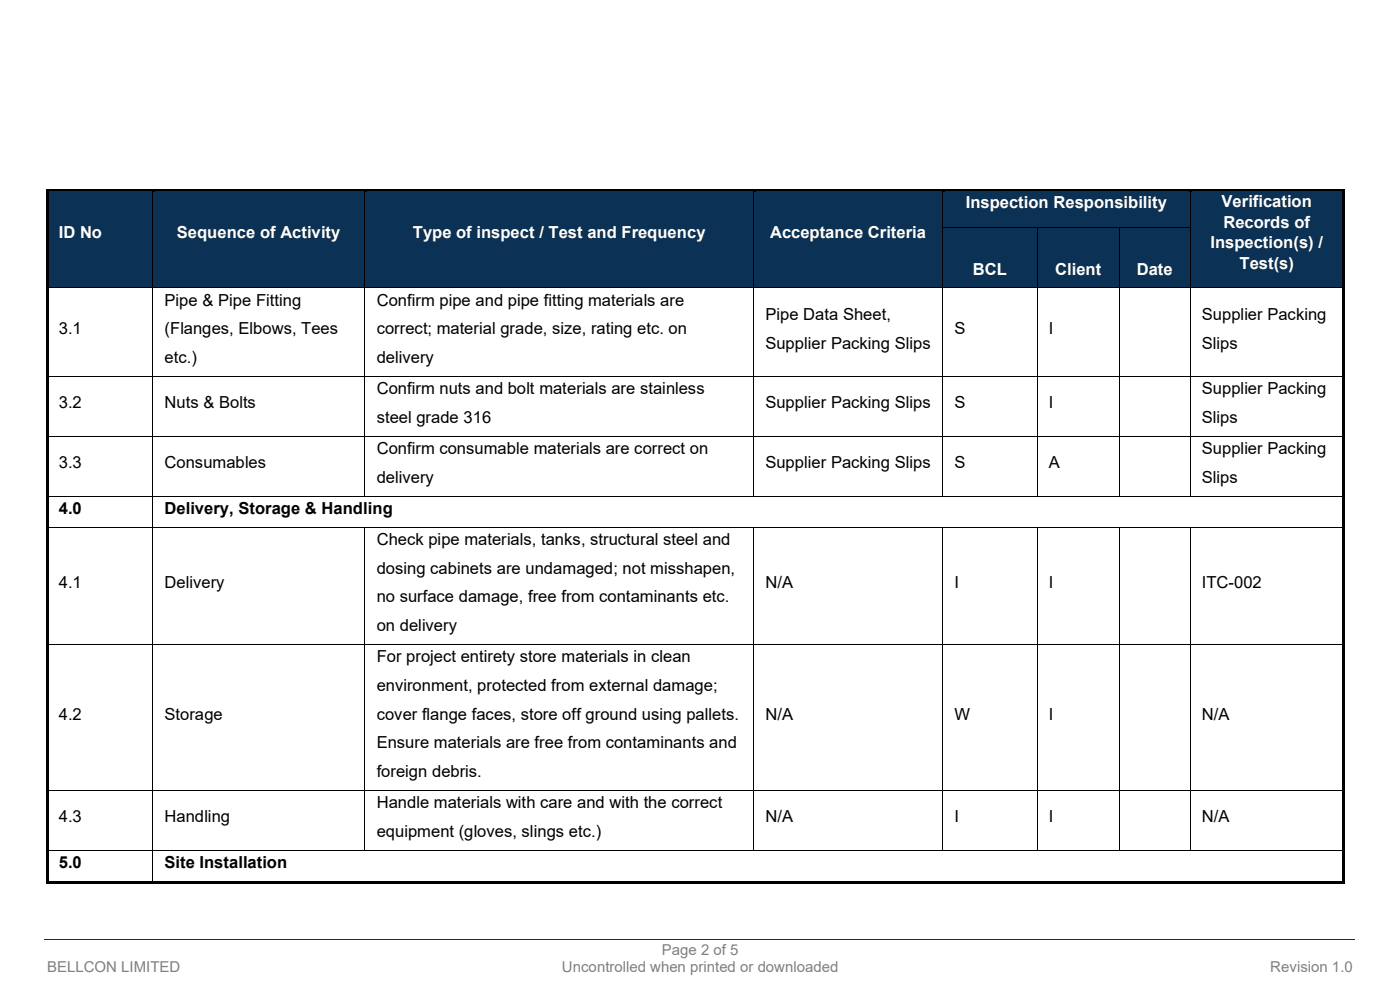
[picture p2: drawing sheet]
<svg xmlns="http://www.w3.org/2000/svg" width="297mm" height="210mm" viewBox="0 0 297 210" stroke-linecap="round" stroke-linejoin="round" font-family="sans-serif">
<defs><g id="words">
<g font-size="3.5" fill="#fff">
<text x="204.9" y="44.1">Inspection Responsibility</text>
<text x="259.2" y="43.9">Verification</text>
<text x="12.5" y="50.5">ID No</text>
<text x="37.5" y="50.5">Sequence of Activity</text>
<text x="87.6" y="50.5">Type of inspect / Test and Frequency</text>
<text x="163.4" y="50.5">Acceptance Criteria</text>
<text x="256.8" y="52.7">Inspection(s) /</text>
<text x="259.5" y="48.3">Records of</text>
<text x="206.4" y="58.4">BCL</text>
<text x="223.9" y="58.4">Client</text>
<text x="241.2" y="58.4">Date</text>
<text x="263" y="57.1">Test(s)</text>
</g>
<g font-size="3.5">
<text x="34.9" y="64.8">Pipe &amp; Pipe Fitting</text>
<text x="79.9" y="64.8">Confirm pipe and pipe fitting materials are</text>
<text x="12.5" y="70.9">3.1</text>
<text x="34.9" y="70.9">(Flanges, Elbows, Tees</text>
<text x="79.9" y="70.9">correct; material grade, size, rating etc. on</text>
<text x="162.4" y="67.9">Pipe Data Sheet,</text>
<text x="202.5" y="70.9">S</text>
<text x="222.5" y="70.9">I</text>
<text x="255" y="67.9">Supplier Packing</text>
<text x="34.9" y="77">etc.)</text>
<text x="79.9" y="77">delivery</text>
<text x="162.4" y="74">Supplier Packing Slips</text>
<text x="255" y="74">Slips</text>
<text x="79.9" y="83.6">Confirm nuts and bolt materials are stainless</text>
<text x="255" y="83.6">Supplier Packing</text>
<text x="12.5" y="86.6">3.2</text>
<text x="34.9" y="86.6">Nuts &amp; Bolts</text>
<text x="79.9" y="89.7">steel grade 316</text>
<text x="162.4" y="86.6">Supplier Packing Slips</text>
<text x="202.5" y="86.6">S</text>
<text x="222.5" y="86.6">I</text>
<text x="255" y="89.7">Slips</text>
<text x="12.5" y="99.3">3.3</text>
<text x="34.9" y="99.3">Consumables</text>
<text x="79.9" y="96.3">Confirm consumable materials are correct on</text>
<text x="162.4" y="99.3">Supplier Packing Slips</text>
<text x="202.5" y="99.3">S</text>
<text x="222.5" y="99.3">A</text>
<text x="255" y="96.3">Supplier Packing</text>
<text x="79.9" y="102.4">delivery</text>
<text x="255" y="102.4">Slips</text>
<text x="12.5" y="109">4.0</text>
<text x="34.9" y="109">Delivery, Storage &amp; Handling</text>
<text x="79.9" y="115.6">Check pipe materials, tanks, structural steel and</text>
<text x="12.5" y="124.7">4.1</text>
<text x="34.9" y="124.7">Delivery</text>
<text x="79.9" y="121.7">dosing cabinets are undamaged; not misshapen,</text>
<text x="162.4" y="124.7">N/A</text>
<text x="202.5" y="124.7">I</text>
<text x="222.5" y="124.7">I</text>
<text x="255" y="124.7">ITC-002</text>
<text x="79.9" y="127.8">no surface damage, free from contaminants etc.</text>
<text x="79.9" y="133.9">on delivery</text>
<text x="79.9" y="140.5">For project entirety store materials in clean</text>
<text x="79.9" y="146.6">environment, protected from external damage;</text>
<text x="12.5" y="152.7">4.2</text>
<text x="34.9" y="152.7">Storage</text>
<text x="79.9" y="152.7">cover flange faces, store off ground using pallets.</text>
<text x="162.4" y="152.7">N/A</text>
<text x="202.5" y="152.7">W</text>
<text x="222.5" y="152.7">I</text>
<text x="255" y="152.7">N/A</text>
<text x="79.9" y="158.8">Ensure materials are free from contaminants and</text>
<text x="79.9" y="164.8">foreign debris.</text>
<text x="79.9" y="171.4">Handle materials with care and with the correct</text>
<text x="12.5" y="174.5">4.3</text>
<text x="34.9" y="174.5">Handling</text>
<text x="79.9" y="177.5">equipment (gloves, slings etc.)</text>
<text x="162.4" y="174.5">N/A</text>
<text x="202.5" y="174.5">I</text>
<text x="222.5" y="174.5">I</text>
<text x="255" y="174.5">N/A</text>
<text x="12.5" y="184.1">5.0</text>
<text x="34.9" y="184.1">Site Installation</text>
</g>
<g font-size="3.2" fill="#808080">
<text x="140.4" y="202.6">Page 2 of 5</text>
<text x="10" y="206.2">BELLCON LIMITED</text>
<text x="119.2" y="206.2">Uncontrolled when printed or downloaded</text>
<text x="269.5" y="206.2">Revision 1.0</text>
</g>
</g></defs>
<path d="M9.5 199.2h278" fill="none" stroke="#0b3254" stroke-width=".21"/>
<g fill="#0b3254">
<path d="M10.3 40.6h22v20.4h-22z" fill-rule="evenodd"/>
<path d="M12.5 47.2h17.4v7.2h-17.4z" fill-rule="evenodd"/>
<path d="M32.5 40.6h44.8v20.4h-44.8z" fill-rule="evenodd"/>
<path d="M34.9 47.2h40v7.2h-40z" fill-rule="evenodd"/>
<path d="M77.5 40.6h82.3v20.4h-82.3z" fill-rule="evenodd"/>
<path d="M79.9 47.2h77.5v7.2h-77.5z" fill-rule="evenodd"/>
<path d="M160 40.6h39.9v20.4h-39.9z" fill-rule="evenodd"/>
<path d="M162.4 47.2h35.1v7.2h-35.1z" fill-rule="evenodd"/>
<path d="M200.1 40.6h52.3v7.5h-52.3z" fill-rule="evenodd"/>
<path d="M202.5 40.8h47.5v7.2h-47.5z" fill-rule="evenodd"/>
<path d="M252.6 40.6h32.2v20.4h-32.2z" fill-rule="evenodd"/>
<path d="M255 45h27.6v4.4h-27.6z" fill-rule="evenodd"/>
<path d="M255 49.4h27.6v4.4h-27.6z" fill-rule="evenodd"/>
</g>
<g fill="#0b3254">
<path d="M255 40.6h27.6v4.4h-27.6z"/>
<path d="M255 53.8h27.6v7.2h-27.6z"/>
</g>
<g fill="#000">
<path d="M9.7 40.1h.5v.6h-.5z" fill-rule="evenodd"/>
<path d="M9.7 40.1h.5v.5h-.5z" fill-rule="evenodd"/>
<path d="M10.2 40.1h22.1v.5h-22.1z" fill-rule="evenodd"/>
</g>
<path d="M10.2 40.7h22.1" fill="none" stroke="#0b3254" stroke-width=".21"/>
<path d="M32.5 40.6l.4 .1z" fill="#0b3254"/>
<path d="M32.3 40.6l.2 .1z" fill="#000"/>
<g fill="#000">
<path d="M32.3 40.1h.6v.5h-.6z" fill-rule="evenodd"/>
<path d="M32.9 40.1h44.4v.5h-44.4z" fill-rule="evenodd"/>
</g>
<path d="M32.9 40.7h44.4" fill="none" stroke="#0b3254" stroke-width=".21"/>
<path d="M77.5 40.6l.4 .1z" fill="#0b3254"/>
<path d="M77.3 40.6l.2 .1z" fill="#000"/>
<g fill="#000">
<path d="M77.3 40.1h.6v.5h-.6z" fill-rule="evenodd"/>
<path d="M77.9 40.1h81.9v.5h-81.9z" fill-rule="evenodd"/>
</g>
<path d="M77.9 40.7h81.9" fill="none" stroke="#0b3254" stroke-width=".21"/>
<path d="M160 40.6l.3 .1z" fill="#0b3254"/>
<path d="M159.8 40.6l.2 .1z" fill="#000"/>
<g fill="#000">
<path d="M159.8 40.1h.5v.5h-.5z" fill-rule="evenodd"/>
<path d="M160.3 40.1h39.6v.5h-39.6z" fill-rule="evenodd"/>
</g>
<path d="M160.3 40.7h39.6" fill="none" stroke="#0b3254" stroke-width=".21"/>
<path d="M200.1 40.6l.3 .1z" fill="#0b3254"/>
<path d="M199.9 40.6l.2 .1z" fill="#000"/>
<g fill="#000">
<path d="M199.9 40.1h.5v.5h-.5z" fill-rule="evenodd"/>
<path d="M200.4 40.1h52v.5h-52z" fill-rule="evenodd"/>
</g>
<path d="M200.4 40.7h52" fill="none" stroke="#0b3254" stroke-width=".21"/>
<path d="M252.6 40.6l.3 .1z" fill="#0b3254"/>
<path d="M252.4 40.6l.2 .1z" fill="#000"/>
<g fill="#000">
<path d="M9.7 40.7h.5v7.4h-.5z" fill-rule="evenodd"/>
<path d="M252.4 40.1h.5v.5h-.5z" fill-rule="evenodd"/>
<path d="M252.9 40.1h31.9v.5h-31.9z" fill-rule="evenodd"/>
<path d="M284.8 40.1h.5v.6h-.5z" fill-rule="evenodd"/>
<path d="M284.8 40.1h.5v.5h-.5z" fill-rule="evenodd"/>
<path d="M284.8 40.7h.5v7.4h-.5z" fill-rule="evenodd"/>
</g>
<path d="M252.9 40.7h31.9" fill="none" stroke="#0b3254" stroke-width=".21"/>
<path d="M32.4 40.7v7.4M77.4 40.7v7.4M159.9 40.7v7.4M200 40.7v7.4M252.5 40.7v7.4" fill="none" stroke="#000" stroke-width=".21"/>
<g fill="#0b3254">
<path d="M200.1 48.3h19.8v12.7h-19.8z" fill-rule="evenodd"/>
<path d="M202.5 49.4h15.1v5.7h-15.1z" fill-rule="evenodd"/>
<path d="M202.5 55.1h15.1v4.8h-15.1z" fill-rule="evenodd"/>
<path d="M220.1 48.3h17.4v12.7h-17.4z" fill-rule="evenodd"/>
<path d="M222.5 49.4h12.6v5.7h-12.6z" fill-rule="evenodd"/>
<path d="M222.5 55.1h12.6v4.8h-12.6z" fill-rule="evenodd"/>
<path d="M237.7 48.3h14.7v12.7h-14.7z" fill-rule="evenodd"/>
<path d="M240 49.4h10v5.7h-10z" fill-rule="evenodd"/>
<path d="M240 55.1h10v4.8h-10z" fill-rule="evenodd"/>
</g>
<g fill="#000">
<path d="M9.7 48.1h.5v.2h-.5zM32.3 48.1h.2v.2h-.2zM77.3 48.1h.2v.2h-.2zM159.8 48.1h.2v.2h-.2zM199.9 48.1h.2v.2h-.2zM219.9 48.1h.2v.2h-.2zM237.4 48.1h.2v.2h-.2zM252.4 48.1h.2v.2h-.2zM284.8 48.1h.5v.2h-.5zM9.7 61h.5v.2h-.5zM9.7 79.8h.5v.1h-.5zM32.3 61h.2v.2h-.2z"/>
<path d="M32.3 79.8h.2v.1h-.2zM77.3 61h.2v.2h-.2zM77.3 79.8h.2v.1h-.2zM159.8 61h.2v.2h-.2zM159.8 79.8h.2v.1h-.2zM199.9 61h.2v.2h-.2zM199.9 79.8h.2v.1h-.2zM219.9 61h.2v.2h-.2zM219.9 79.8h.2v.1h-.2zM237.4 61h.2v.2h-.2zM237.4 79.8h.2v.1h-.2zM252.4 61h.2v.2h-.2z"/>
<path d="M252.4 79.8h.2v.1h-.2zM284.8 61h.5v.2h-.5zM284.8 79.8h.5v.1h-.5zM9.7 92.5h.5v.1h-.5zM32.3 92.5h.2v.1h-.2zM77.3 92.5h.2v.1h-.2zM159.8 92.5h.2v.1h-.2zM199.9 92.5h.2v.1h-.2zM219.9 92.5h.2v.1h-.2zM237.4 92.5h.2v.1h-.2zM252.4 92.5h.2v.1h-.2zM284.8 92.5h.5v.1h-.5z"/>
<path d="M9.7 105.2h.5v.1h-.5zM9.7 111.8h.5v.2h-.5zM32.3 105.2h.2v.1h-.2zM32.3 111.8h.2v.2h-.2zM77.3 105.2h.2v.1h-.2zM77.3 111.8h.2v.2h-.2zM159.8 105.2h.2v.1h-.2zM159.8 111.8h.2v.2h-.2zM199.9 105.2h.2v.1h-.2zM199.9 111.8h.2v.2h-.2zM219.9 105.2h.2v.1h-.2zM219.9 111.8h.2v.2h-.2z"/>
<path d="M237.4 105.2h.2v.1h-.2zM237.4 111.8h.2v.2h-.2zM252.4 105.2h.2v.1h-.2zM252.4 111.8h.2v.2h-.2zM284.8 105.2h.5v.1h-.5zM284.8 111.8h.5v.2h-.5zM9.7 136.7h.5v.1h-.5zM32.3 136.7h.2v.1h-.2zM77.3 136.7h.2v.1h-.2zM159.8 136.7h.2v.1h-.2zM199.9 136.7h.2v.1h-.2zM219.9 136.7h.2v.1h-.2z"/>
<path d="M237.4 136.7h.2v.1h-.2zM252.4 136.7h.2v.1h-.2zM284.8 136.7h.5v.1h-.5zM9.7 167.6h.5v.2h-.5zM32.3 167.6h.2v.2h-.2zM77.3 167.6h.2v.2h-.2zM159.8 167.6h.2v.2h-.2zM199.9 167.6h.2v.2h-.2zM219.9 167.6h.2v.2h-.2zM237.4 167.6h.2v.2h-.2zM252.4 167.6h.2v.2h-.2zM284.8 167.6h.5v.2h-.5z"/>
<path d="M9.7 180.3h.5v.2h-.5zM32.3 180.3h.2v.2h-.2zM77.3 180.3h.2v.2h-.2zM159.8 180.3h.2v.2h-.2zM199.9 180.3h.2v.2h-.2zM219.9 180.3h.2v.2h-.2zM237.4 180.3h.2v.2h-.2zM252.4 180.3h.2v.2h-.2zM284.8 180.3h.5v.2h-.5z"/>
</g>
<g fill="none" stroke="#000" stroke-width=".21">
<path d="M32.4 48.3v12.7M77.4 48.3v12.7M159.9 48.3v12.7M200 48.3v12.7M200.1 48.2h19.8M220 48.3v12.7M220.1 48.2h17.3M237.5 48.3v12.7M237.6 48.2h14.8M252.5 48.3v12.7M10.2 61.1h22.1M10.2 79.8h22.1"/>
<path d="M32.4 61.2v18.6M32.4 79.9v12.6M32.5 61.1h44.8M32.5 79.8h44.8M77.4 61.2v18.6M77.4 79.9v12.6M77.5 61.1h82.3M77.5 79.8h82.3M159.9 61.2v18.6M159.9 79.9v12.6M160 61.1h39.9M160 79.8h39.9"/>
<path d="M200 61.2v18.6M200 79.9v12.6M200.1 61.1h19.8M200.1 79.8h19.8M220 61.2v18.6M220 79.9v12.6M220.1 61.1h17.3M220.1 79.8h17.3M237.5 61.2v18.6M237.5 79.9v12.6M237.6 61.1h14.8M237.6 79.8h14.8"/>
<path d="M252.5 61.2v18.6M252.5 79.9v12.6M252.6 61.1h32.2M252.6 79.8h32.2M10.2 92.5h22.1M32.4 92.6v12.6M32.5 92.5h44.8M77.4 92.6v12.6M77.5 92.5h82.3M159.9 92.6v12.6M160 92.5h39.9M200 92.6v12.6"/>
<path d="M200.1 92.5h19.8M220 92.6v12.6M220.1 92.5h17.3M237.5 92.6v12.6M237.6 92.5h14.8M252.5 92.6v12.6M252.6 92.5h32.2M10.2 105.2h22.1M10.2 111.9h22.1M32.4 105.3v6.5M32.4 112v24.7M32.5 105.2h44.8"/>
<path d="M32.5 111.9h44.8M77.4 112v24.7M77.5 105.2h82.3M77.5 111.9h82.3M159.9 112v24.7M160 105.2h39.9M160 111.9h39.9M200 112v24.7M200.1 105.2h19.8M200.1 111.9h19.8M220 112v24.7M220.1 105.2h17.3"/>
<path d="M220.1 111.9h17.3M237.5 112v24.7M237.6 105.2h14.8M237.6 111.9h14.8M252.5 112v24.7M252.6 105.2h32.2M252.6 111.9h32.2M10.2 136.7h22.1M32.4 136.8v30.8M32.5 136.7h44.8M77.4 136.8v30.8M77.5 136.7h82.3"/>
<path d="M159.9 136.8v30.8M160 136.7h39.9M200 136.8v30.8M200.1 136.7h19.8M220 136.8v30.8M220.1 136.7h17.3M237.5 136.8v30.8M237.6 136.7h14.8M252.5 136.8v30.8M252.6 136.7h32.2M10.2 167.7h22.1M32.4 167.8v12.5"/>
<path d="M32.5 167.7h44.8M77.4 167.8v12.5M77.5 167.7h82.3M159.9 167.8v12.5M160 167.7h39.9M200 167.8v12.5M200.1 167.7h19.8M220 167.8v12.5M220.1 167.7h17.3M237.5 167.8v12.5M237.6 167.7h14.8M252.5 167.8v12.5"/>
<path d="M252.6 167.7h32.2M10.2 180.4h22.1M32.4 180.5v6.4M32.5 180.4h44.8M77.5 180.4h82.3M160 180.4h39.9M200.1 180.4h19.8M220.1 180.4h17.3M237.6 180.4h14.8M252.6 180.4h32.2"/>
</g>
<g fill="#000">
<path d="M9.7 48.3h.5v12.7h-.5z" fill-rule="evenodd"/>
<path d="M9.7 61.2h.5v18.6h-.5z" fill-rule="evenodd"/>
<path d="M284.8 48.3h.5v12.7h-.5z" fill-rule="evenodd"/>
<path d="M284.8 61.2h.5v18.6h-.5z" fill-rule="evenodd"/>
<path d="M9.7 79.9h.5v12.6h-.5z" fill-rule="evenodd"/>
<path d="M284.8 79.9h.5v12.6h-.5z" fill-rule="evenodd"/>
<path d="M9.7 92.6h.5v12.6h-.5z" fill-rule="evenodd"/>
<path d="M9.7 105.3h.5v6.5h-.5z" fill-rule="evenodd"/>
<path d="M284.8 92.6h.5v12.6h-.5z" fill-rule="evenodd"/>
<path d="M284.8 105.3h.5v6.5h-.5z" fill-rule="evenodd"/>
<path d="M9.7 112h.5v24.7h-.5z" fill-rule="evenodd"/>
<path d="M284.8 112h.5v24.7h-.5z" fill-rule="evenodd"/>
<path d="M9.7 136.8h.5v30.8h-.5z" fill-rule="evenodd"/>
<path d="M284.8 136.8h.5v30.8h-.5z" fill-rule="evenodd"/>
<path d="M9.7 167.8h.5v12.5h-.5z" fill-rule="evenodd"/>
<path d="M9.7 180.5h.5v6.4h-.5z" fill-rule="evenodd"/>
<path d="M9.7 186.9h.5v.6h-.5z" fill-rule="evenodd"/>
<path d="M9.7 186.9h.5v.6h-.5z" fill-rule="evenodd"/>
<path d="M10.2 186.9h22.1v.6h-22.1z" fill-rule="evenodd"/>
<path d="M32.3 186.9h.6v.6h-.6z" fill-rule="evenodd"/>
<path d="M32.9 186.9h251.9v.6h-251.9z" fill-rule="evenodd"/>
<path d="M284.8 167.8h.5v12.5h-.5z" fill-rule="evenodd"/>
<path d="M284.8 180.5h.5v6.4h-.5z" fill-rule="evenodd"/>
<path d="M284.8 186.9h.5v.6h-.5z" fill-rule="evenodd"/>
<path d="M284.8 186.9h.5v.6h-.5z" fill-rule="evenodd"/>
</g>
<use href="#words"/>
</svg>
